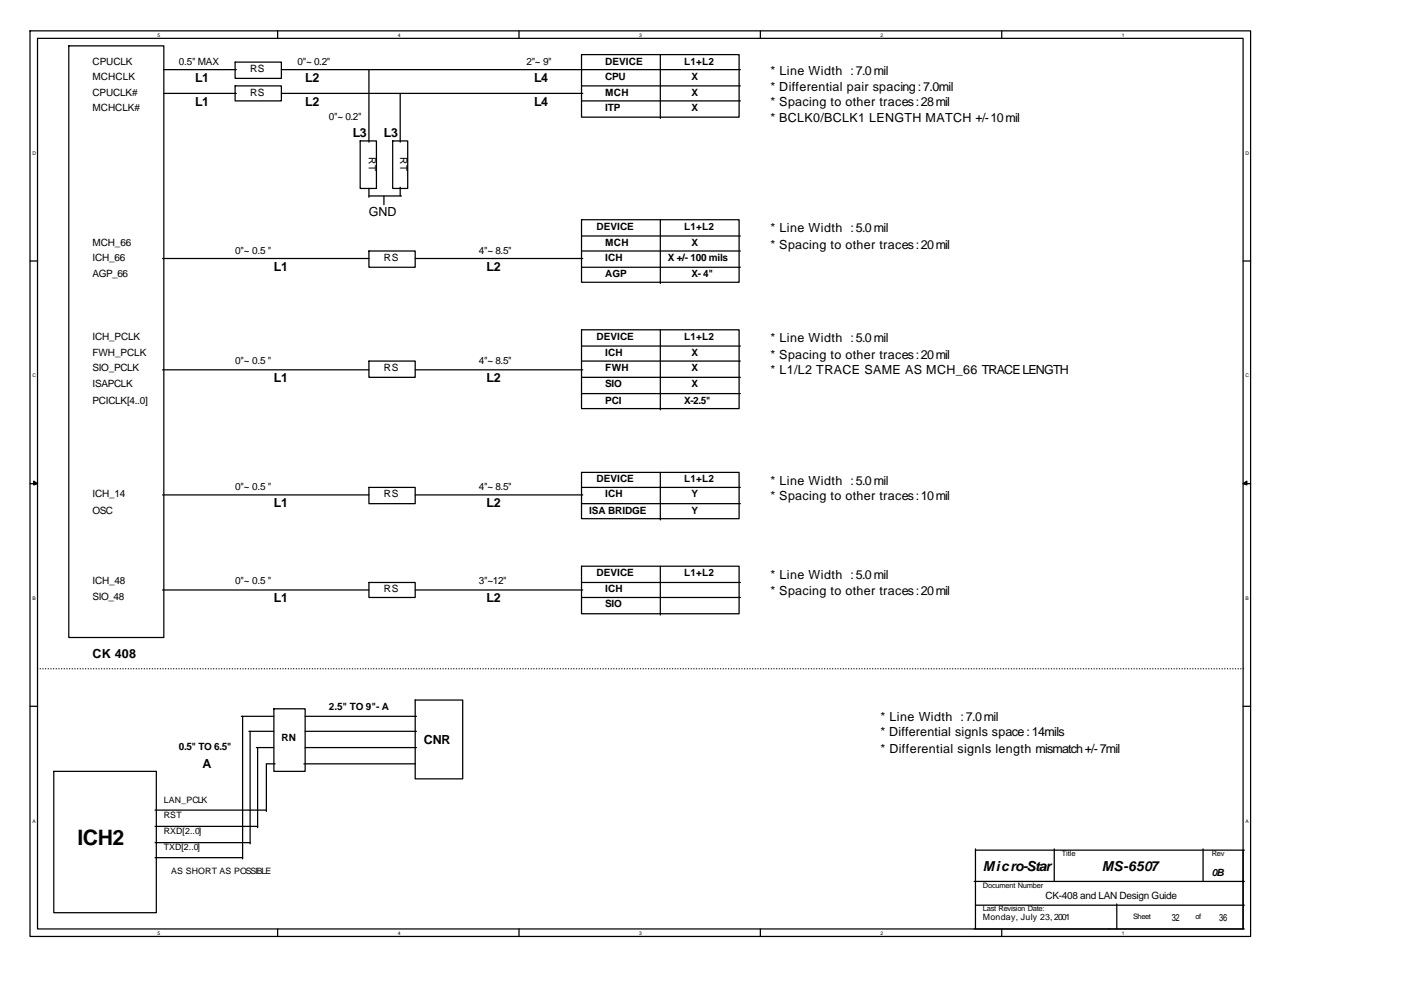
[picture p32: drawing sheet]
<svg xmlns="http://www.w3.org/2000/svg" width="297mm" height="210mm" viewBox="0 0 297 210" stroke-linecap="round" stroke-linejoin="round" font-family="sans-serif">
<defs><g id="words">
<text font-size="4.5" x="16.4" y="178.8">ICH2</text>
<g font-size="2.9">
<text x="208" y="184.3">Micro-Star</text>
<text x="233.1" y="184.3">MS-6507</text>
</g>
<g font-size="2.6">
<text x="41.3" y="17.4">L1</text>
<text x="64.6" y="17.4">L2</text>
<text x="113" y="17.4">L4</text>
<text x="163" y="15.8">* Line Width : 7.0 mil</text>
<text x="41.3" y="22.4">L1</text>
<text x="64.6" y="22.4">L2</text>
<text x="113" y="22.4">L4</text>
<text x="163" y="19.2">* Differential pair spacing : 7.0mil</text>
<text x="163" y="22.4">* Spacing to other traces : 28 mil</text>
<text x="74.6" y="29">L3</text>
<text x="81.2" y="29">L3</text>
<text x="163" y="25.8">* BCLK0/BCLK1 LENGTH MATCH +/- 10 mil</text>
<text x="78.1" y="45.7">GND</text>
<text x="163" y="49.1">* Line Width : 5.0 mil</text>
<text x="163" y="52.6">* Spacing to other traces : 20 mil</text>
<text x="57.9" y="57.3">L1</text>
<text x="102.9" y="57.3">L2</text>
<text x="163" y="72.4">* Line Width : 5.0 mil</text>
<text x="163" y="75.8">* Spacing to other traces : 20 mil</text>
<text x="57.9" y="80.9">L1</text>
<text x="102.9" y="80.9">L2</text>
<text x="163" y="79">* L1/L2 TRACE SAME AS MCH_66 TRACE LENGTH</text>
<text x="57.9" y="107.3">L1</text>
<text x="102.9" y="107.3">L2</text>
<text x="163" y="105.7">* Spacing to other traces : 10 mil</text>
<text x="163" y="102.6">* Line Width : 5.0 mil</text>
<text x="163" y="122.4">* Line Width : 5.0 mil</text>
<text x="163" y="125.9">* Spacing to other traces : 20 mil</text>
<text x="57.9" y="127.4">L1</text>
<text x="102.9" y="127.4">L2</text>
<text x="19.6" y="139.1">CK 408</text>
<text x="186.3" y="152.6">* Line Width : 7.0 mil</text>
<text x="186.3" y="155.8">* Differential signls space : 14mils</text>
<text x="89.7" y="157.3">CNR</text>
<text x="186.3" y="159.2">* Differential signls length mismatch +/- 7mil</text>
<text x="42.9" y="162.4">A</text>
</g>
<g font-size="2.1">
<text x="19.6" y="13.7">CPUCLK</text>
<text x="19.6" y="16.8">MCHCLK</text>
<text x="37.8" y="13.7">0.5&quot; MAX</text>
<text x="52.9" y="15.3">RS</text>
<text x="63" y="13.7">0&quot;~ 0.2&quot;</text>
<text x="111.4" y="13.7">2&quot;~ 9&quot;</text>
<text x="128.1" y="13.7">DEVICE</text>
<text x="128.1" y="16.8">CPU</text>
<text x="144.7" y="13.7">L1+L2</text>
<text x="146.3" y="16.8">X</text>
<text x="19.6" y="20.3">CPUCLK#</text>
<text x="19.6" y="23.5">MCHCLK#</text>
<text x="52.9" y="20.3">RS</text>
<text x="128.1" y="20.3">MCH</text>
<text x="128.1" y="23.5">ITP</text>
<text x="146.3" y="23.5">X</text>
<text x="146.3" y="20.3">X</text>
<text x="69.6" y="25.3">0&quot;~ 0.2&quot;</text>
<text x="78.1" y="33.2" transform="rotate(90 78.1 33.2)">RT</text>
<text x="84.7" y="33.2" transform="rotate(90 84.7 33.2)">RT</text>
<text x="19.6" y="52">MCH_66</text>
<text x="49.7" y="53.6">0&quot;~ 0.5 &quot;</text>
<text x="101.3" y="53.6">4&quot;~ 8.5&quot;</text>
<text x="126.2" y="48.6">DEVICE</text>
<text x="128.1" y="52">MCH</text>
<text x="144.7" y="48.6">L1+L2</text>
<text x="146.3" y="52">X</text>
<text x="19.6" y="55.2">ICH_66</text>
<text x="19.6" y="58.6">AGP_66</text>
<text x="81.2" y="55.2">RS</text>
<text x="128.1" y="55.2">ICH</text>
<text x="128.1" y="58.6">AGP</text>
<text x="141.3" y="55.2">X +/- 100 mils</text>
<text x="146.3" y="58.6">X- 4&quot;</text>
<text x="19.6" y="71.9">ICH_PCLK</text>
<text x="126.2" y="71.9">DEVICE</text>
<text x="144.7" y="71.9">L1+L2</text>
<text x="19.6" y="75.3">FWH_PCLK</text>
<text x="49.7" y="76.9">0&quot;~ 0.5 &quot;</text>
<text x="101.3" y="76.9">4&quot;~ 8.5&quot;</text>
<text x="128.1" y="75.3">ICH</text>
<text x="146.3" y="75.3">X</text>
<text x="19.6" y="78.5">SIO_PCLK</text>
<text x="19.6" y="81.9">ISAPCLK</text>
<text x="81.2" y="78.5">RS</text>
<text x="128.1" y="78.5">FWH</text>
<text x="128.1" y="81.9">SIO</text>
<text x="146.3" y="81.9">X</text>
<text x="146.3" y="78.5">X</text>
<text x="19.6" y="85.4">PCICLK[4..0]</text>
<text x="128.1" y="85.4">PCI</text>
<text x="144.7" y="85.4">X-2.5&quot;</text>
<text x="19.6" y="105.2">ICH_14</text>
<text x="49.7" y="103.6">0&quot;~ 0.5 &quot;</text>
<text x="81.2" y="105.2">RS</text>
<text x="101.3" y="103.6">4&quot;~ 8.5&quot;</text>
<text x="126.2" y="102">DEVICE</text>
<text x="128.1" y="105.2">ICH</text>
<text x="144.7" y="102">L1+L2</text>
<text x="146.3" y="105.2">Y</text>
<text x="19.6" y="108.7">OSC</text>
<text x="124.6" y="108.7">ISA BRIDGE</text>
<text x="146.3" y="108.7">Y</text>
<text x="19.6" y="123.5">ICH_48</text>
<text x="49.7" y="123.5">0&quot;~ 0.5 &quot;</text>
<text x="81.2" y="125.3">RS</text>
<text x="101.3" y="123.5">3&quot;~12&quot;</text>
<text x="126.2" y="121.9">DEVICE</text>
<text x="128.1" y="125.3">ICH</text>
<text x="144.7" y="121.9">L1+L2</text>
<text x="19.6" y="126.9">SIO_48</text>
<text x="128.1" y="128.5">SIO</text>
<text x="69.6" y="150.2">2.5&quot; TO 9&quot;- A</text>
<text x="37.8" y="158.7">0.5&quot; TO 6.5&quot;</text>
<text x="59.5" y="156.8">RN</text>
<text x="256.4" y="185.4">0B</text>
<text x="221.2" y="190.1">CK-408 and LAN Design Guide</text>
<text x="247.9" y="194.9">32</text>
<text x="258" y="194.9">36</text>
</g>
<g font-size="1.9">
<text x="34.7" y="169.8">LAN_PCLK</text>
<text x="34.7" y="172.9">RST</text>
<text x="34.7" y="176.4">RXD[2..0]</text>
<text x="34.7" y="179.8">TXD[2..0]</text>
<text x="36.2" y="184.9">AS SHORT AS POSSIBLE</text>
<text x="208" y="194.6">Monday, July 23, 2001</text>
</g>
<g font-size="1.6">
<text x="224.6" y="181.2">Title</text>
<text x="256.4" y="181.2">Rev</text>
<text x="208" y="187.8">Document Number</text>
<text x="208" y="192.8">Last Revision Date:</text>
<text x="239.7" y="194.4">Sheet</text>
<text x="252.9" y="194.4">of</text>
</g>
<g font-size="1.1">
<text x="33.3" y="7.8">5</text>
<text x="84.1" y="7.8">4</text>
<text x="135.2" y="7.8">3</text>
<text x="186.3" y="7.8">2</text>
<text x="237.3" y="7.8">1</text>
<text x="6.9" y="32.7">D</text>
<text x="263.5" y="32.7">D</text>
<text x="6.9" y="79.8">C</text>
<text x="263.5" y="79.8">C</text>
<text x="6.9" y="126.9">B</text>
<text x="263.5" y="126.9">B</text>
<text x="6.9" y="174">A</text>
<text x="263.5" y="174">A</text>
<text x="33.3" y="197.8">5</text>
<text x="84.1" y="197.8">4</text>
<text x="135.2" y="197.8">3</text>
<text x="186.3" y="197.8">2</text>
<text x="237.3" y="197.8">1</text>
</g>
</g></defs>
<g fill="none" stroke="#000" stroke-width=".26">
<path d="M6.3 6.5h258.3v191.6h-258.3zM7.9 8.1h255.1v188.4h-255.1zM14.6 9.7h20.1v125.1h-20.1zM34.7 14.7h15.3M34.7 19.8h15.3M49.7 13.1h9.8v3.5h-9.8zM49.7 18.2h9.8v3.1h-9.8zM58.7 6.5v1.6M59.5 14.7h97.1M59.5 19.8h63.8M78.1 14.7v15.4M84.7 19.8v10.3"/>
<path d="M109.8 6.5v1.6M123 11.6h33.4v13.2h-33.4zM123 18.2h33.6M139.7 11.6v13.4M160.9 6.5v1.6M211.9 6.5v1.6M76.2 29.8h3.4v10.1h-3.4zM78.1 39.9v1.8M83.1 29.8h3.2v10.1h-3.2zM84.7 39.6v1.9M123 21.3h33.6M6.3 55.2h1.6"/>
<path d="M34.4 54.7h43.7M78.1 53.1h9.7v3.4h-9.7zM78.1 41.5h6.8M81.2 41.5v1.8M87.8 54.7h35.5M123 46.5h33.4v13.2h-33.4zM123 53.1h33.6M123 56.5h33.6M123 49.9h33.6M139.7 46.5v13.5M263 55.2h1.6M34.4 78.2h43.7"/>
<path d="M78.1 76.4h9.7v3.4h-9.7zM87.8 78.2h35.5M123 69.8h33.4v16.6h-33.4zM123 76.4h33.6M123 79.8h33.6M123 73.2h33.6M139.7 69.8v16.9M123 99.9h33.4v9.8h-33.4zM123 83.3h33.6M139.7 99.9v10.1M6.3 102.3h1.6M34.4 104.7h43.7"/>
<path d="M78.1 103.1h9.7v3.4h-9.7zM87.8 104.7h35.5M123 119.8h33.4v10h-33.4zM123 103.1h33.6M123 106.5h33.6M139.7 119.8v10.3M263 102.3h1.6M34.4 124.8h43.7M78.1 123.2h9.7v3.2h-9.7zM87.8 124.8h35.5M123 126.4h33.6M123 123.2h33.6"/>
<path d="M6.3 149.4h1.6M51.1 151.5h6.8M51.3 151.5v30.2M52.7 154.7h5.2M52.9 154.7v23.8M54.2 158.1h3.7M54.5 158.1v17M57.9 149.9h6.7v13.3h-6.7zM64.6 158.1h23.5M64.6 154.7h23.5M64.6 151.5h23.5M87.8 148.1h10.1v16.6h-10.1z"/>
<path d="M263 149.4h1.6M11.4 163.2h21.7v29.9h-21.7zM32.8 178.2h20.1M32.8 174.8h21.7M32.8 171.4h23.6M58.2 161.6h-1.8v10M64.3 161.6h23.5M206.4 179.6v16.9M206.4 179.8h56.9M223 179.6v6.8M254.5 179.6v6.8M263 179.8v16.7"/>
<path d="M32.8 181.4h18.5M58.7 196.5v1.6M109.8 196.5v1.6M160.9 196.5v1.6M206.1 196.5h57.2M206.1 186.4h57.2M206.4 191.5h56.9M211.9 196.5v1.6M236.3 191.2v5.3"/>
</g>
<g fill="#000" stroke="#000" stroke-width=".26">
<path d="M7.1 101.8l.8 .5-.8 .3z" fill-rule="evenodd"/>
<path d="M263 102.3l.8-.5v.8z" fill-rule="evenodd"/>
</g>
<path d="M7.9 141.5h255.4" fill="none" stroke="#000" stroke-width=".26" stroke-dasharray="0 .5"/>
<use href="#words"/>
</svg>
